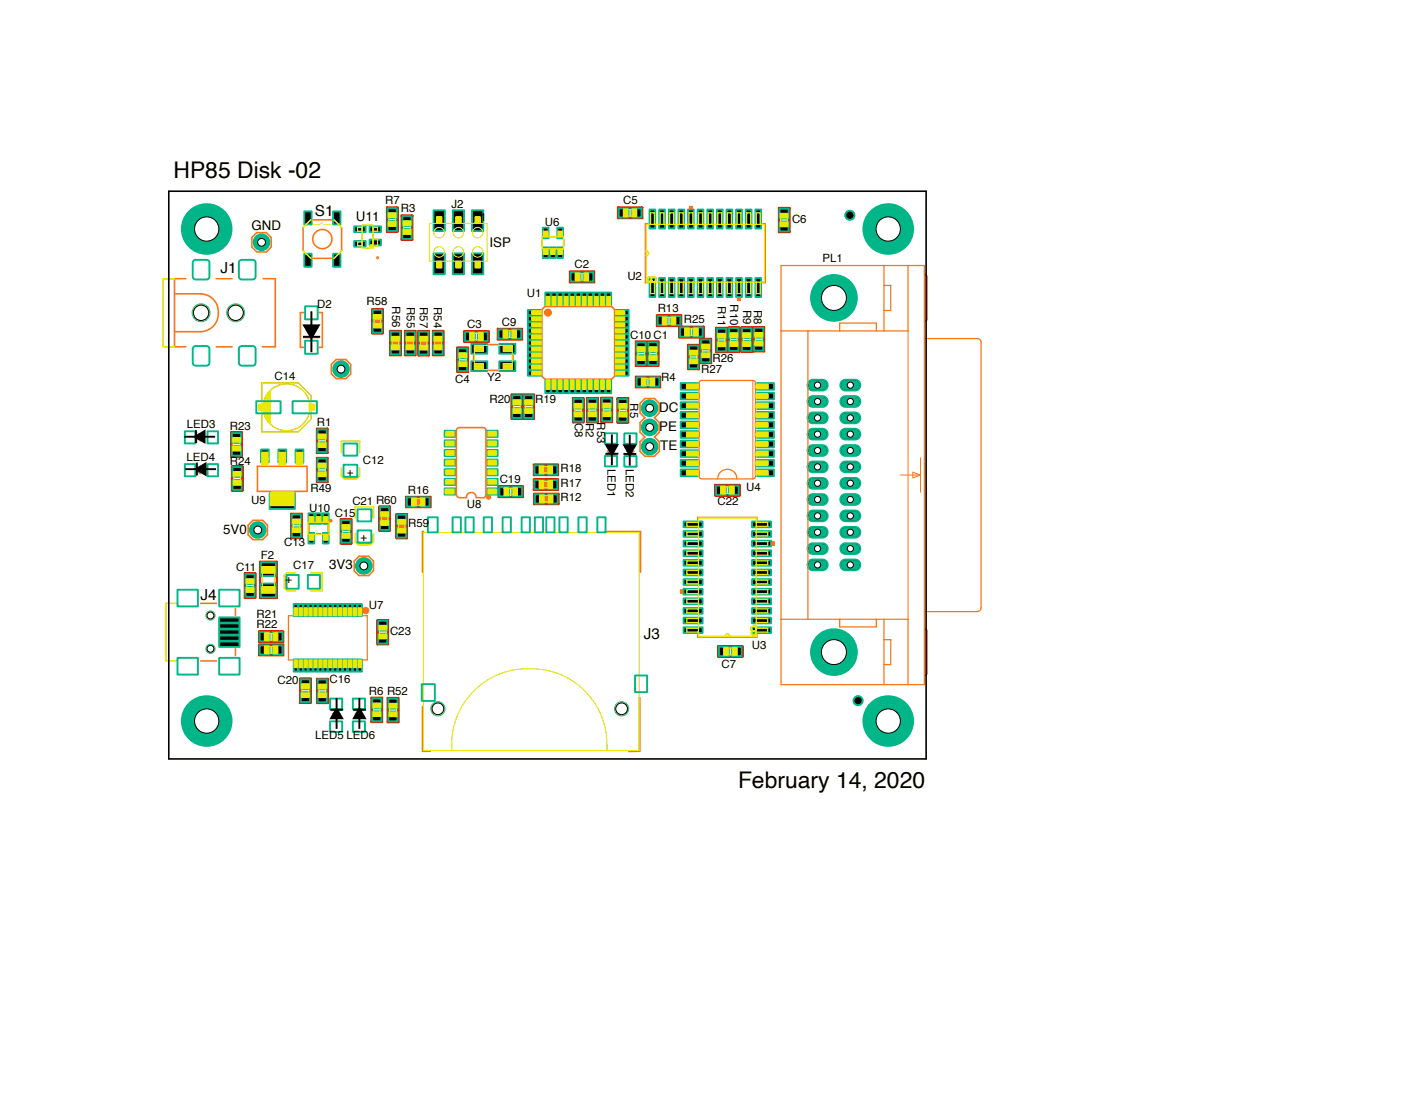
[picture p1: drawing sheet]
<svg xmlns="http://www.w3.org/2000/svg" width="259mm" height="203mm" viewBox="0 0 259 203" stroke-linecap="round" stroke-linejoin="round" font-family="sans-serif">
<defs><g id="words">
<g font-size="4.2" fill="#000100">
<text x="32.1" y="32.9">HP85 Disk -02</text>
<text x="136.4" y="145.7">February 14, 2020</text>
</g>
<g font-size="2.8" fill="#000100">
<text x="58.2" y="40">S1</text>
<text x="40.7" y="50.5">J1</text>
<text x="37.1" y="110.9">J4</text>
<text x="119" y="118.1">J3</text>
</g>
<g font-size="2.5" fill="#000100">
<text x="65.8" y="40.9">U11</text>
<text x="46.5" y="42.5">GND</text>
<text x="90.5" y="45.6">ISP</text>
<text x="121.9" y="76.3">DC</text>
<text x="121.9" y="79.8">PE</text>
<text x="122" y="83.2">TE</text>
<text x="41.2" y="98.7">5V0</text>
<text x="60.8" y="105.2">3V3</text>
</g>
<g font-size="2.5" fill="#f97618">
<text x="121.3" y="52.4" transform="rotate(-90 121.3 52.4)">8</text>
<text x="140" y="115.8" transform="rotate(-180 140 115.8)">8</text>
</g>
<g font-size="2.1" fill="#000100">
<text x="71.2" y="37.7">R7</text>
<text x="74.1" y="39.3">R3</text>
<text x="83.4" y="38.5">J2</text>
<text x="88.7" y="40.8">1</text>
<text x="100.7" y="41.8">U6</text>
<text x="115.2" y="37.8">C5</text>
<text x="146.4" y="41.2">C6</text>
<text x="106.2" y="49.6">C2</text>
<text x="116" y="51.7">U2</text>
<text x="152" y="48.5">PL1</text>
<text x="58.6" y="56.9">D2</text>
<text x="67.7" y="56.4">R58</text>
<text x="72.5" y="56.7" transform="rotate(90 72.5 56.7)">R56</text>
<text x="75.2" y="56.7" transform="rotate(90 75.2 56.7)">R55</text>
<text x="77.6" y="56.7" transform="rotate(90 77.6 56.7)">R57</text>
<text x="80.2" y="56.7" transform="rotate(90 80.2 56.7)">R54</text>
<text x="97.4" y="55">U1</text>
<text x="121.6" y="57.8">R13</text>
<text x="126.4" y="59.8">R25</text>
<text x="132.7" y="56.6" transform="rotate(90 132.7 56.6)">R11</text>
<text x="134.9" y="56.3" transform="rotate(90 134.9 56.3)">R10</text>
<text x="137.4" y="57.3" transform="rotate(90 137.4 57.3)">R9</text>
<text x="139.3" y="57.3" transform="rotate(90 139.3 57.3)">R8</text>
<text x="86.3" y="60.7">C3</text>
<text x="92.8" y="60.3">C9</text>
<text x="116.5" y="62.6">C10 C1</text>
<text x="50.8" y="70.2">C14</text>
<text x="84.1" y="70.7">C4</text>
<text x="90" y="70.4">Y2</text>
<text x="122.2" y="70.4">R4</text>
<text x="129.6" y="69">R27</text>
<text x="131.7" y="66.8">R26</text>
<text x="90.5" y="74.6">R20</text>
<text x="98.9" y="74.6">R19</text>
<text x="116.4" y="74.6" transform="rotate(90 116.4 74.6)">R5</text>
<text x="34.6" y="79.1">LED3</text>
<text x="42.5" y="79.5">R23</text>
<text x="58.5" y="78.8">R1</text>
<text x="106.2" y="78.2" transform="rotate(90 106.2 78.2)">C8</text>
<text x="108.3" y="78.2" transform="rotate(90 108.3 78.2)">R2</text>
<text x="110.4" y="78.1" transform="rotate(90 110.4 78.1)">R53</text>
<text x="34.5" y="85.3">LED4</text>
<text x="42.5" y="86">R24</text>
<text x="64.1" y="88">+</text>
<text x="67.1" y="85.8">C12</text>
<text x="92.4" y="89.3">C19</text>
<text x="103.6" y="87.3">R18</text>
<text x="103.6" y="90">R17</text>
<text x="112.3" y="86.6" transform="rotate(90 112.3 86.6)">LED1</text>
<text x="115.7" y="86.6" transform="rotate(90 115.7 86.6)">LED2</text>
<text x="46.4" y="93.3">U9</text>
<text x="57.1" y="94.6">U10</text>
<text x="57.4" y="90.9">R49</text>
<text x="61.9" y="95.5">C15</text>
<text x="65.1" y="93.3">C21 R60</text>
<text x="75.4" y="91.4">R16</text>
<text x="86.3" y="93.9">U8</text>
<text x="103.6" y="92.7">R12</text>
<text x="132.6" y="93.4">C22</text>
<text x="137.9" y="90.7">U4</text>
<text x="52.5" y="101">C13</text>
<text x="66.6" y="100.1">+</text>
<text x="75.4" y="97.4">R59</text>
<text x="43.6" y="105.5">C11</text>
<text x="48.2" y="103.4">F2</text>
<text x="52.8" y="107.8">+</text>
<text x="54.2" y="105.2">C17</text>
<text x="68.2" y="112.7">U7</text>
<text x="47.4" y="116.1">R22</text>
<text x="47.4" y="114.2">R21</text>
<text x="72.1" y="117.5">C23</text>
<text x="133.4" y="123.5">C7</text>
<text x="139" y="120">U3</text>
<text x="51.3" y="126.4">C20</text>
<text x="60.9" y="126.3">C16</text>
<text x="68.2" y="128.5">R6 R52</text>
<text x="58.2" y="136.5">LED5 LED6</text>
</g>
</g></defs>
<g fill="#000" stroke="#d52308" stroke-width=".35">
<path d="M71.5 38.4v4.5zM71.5 38.4h2zM74.2 39.8v4.6zM74.2 39.8l2 .1zM114.2 38.4v2zM114.2 38.4h4.5zM144 38.4v4.6zM144 38.4l1.9 .1zM68.8 57.2v4.5zM68.8 57.2h2zM71.5 42.8l2 .1zM73.4 38.4l.1 4.5z"/>
<path d="M74.2 44.3h2zM76.2 39.8v4.6zM105.3 50.2v2zM105.3 52.2h4.6zM105.3 50.2h4.6zM109.8 50.2v2zM114.2 40.3l4.5 .1zM118.7 38.4v2zM121.4 58.3v2zM121.4 58.3h4.5zM143.9 42.9h2zM145.9 38.4v4.6z"/>
<path d="M42.7 79.9l.1 4.5zM42.7 79.9h2zM58.5 79.3l.1 4.5zM58.5 79.3h2.1zM68.8 61.6h2zM70.7 57.2v4.5zM72.1 61.2l.1 4.5zM72.1 65.7h2zM72.1 61.2h2zM74 61.2l.1 4.5zM74.8 61.2l.1 4.5zM74.8 65.7h2z"/>
<path d="M74.8 61.2h2zM76.7 61.2l.1 4.5zM77.3 61.2l.1 4.5zM77.3 65.7h2zM77.3 61.2h2zM79.2 61.2l.1 4.5zM80 61.2v4.5zM80 65.7h2zM80 61.2h2zM81.9 61.2l.1 4.5zM84.5 64.3l.1 4.5zM84.5 68.8h2z"/>
<path d="M85.8 61.2v2zM85.8 63.2h4.5zM84.5 64.3h2zM86.5 64.3v4.5zM85.8 61.2l4.5 .1zM90.3 61.2v2zM92 60.8v2zM92 62.7l4.5 .1zM94.5 72.9l.1 4.6zM94.5 77.4h2.1zM92 60.8h4.5zM96.5 60.8v2z"/>
<path d="M94.5 72.9l2.1 .1zM96.5 72.9v4.6zM96.7 72.9v4.6zM96.7 77.4h2zM96.7 72.9l2 .1zM98.7 72.9v4.6zM105.9 73.6v4.5zM105.9 78.1h2zM105.9 73.6h2zM107.8 73.6l.1 4.5zM108.5 73.6v4.5zM108.5 78.1h2z"/>
<path d="M108.5 73.6h2zM110.4 73.6l.1 4.5zM111.1 73.5l.1 4.6zM111.1 78l2.1 .1zM111.1 73.5l2.1 .1zM113.1 73.5v4.6zM114.1 73.6v4.6zM114.1 78.1h2zM114.1 73.6h2zM116.1 73.6v4.6zM117.5 69.6v2zM117.5 63.1v4.6z"/>
<path d="M117.5 71.6h4.5zM117.5 67.6l2 .1zM117.5 63.1l2 .1zM119.5 63.1v4.6zM119.7 63.1v4.6zM119.7 67.6h2zM121.4 60.3h4.5zM119.7 63.1l2 .1zM121.7 63.1v4.6zM117.5 69.6l4.5 .1zM122 69.6v2zM125.5 60.4l.1 2z"/>
<path d="M125.5 62.4h4.6zM125.9 58.3v2zM127.2 63.7v4.6zM127.2 68.2l2 .1zM127.2 63.7l2 .1zM129.2 63.8v4.5zM129.4 62.6l.1 4.6zM129.4 67.1h2.1zM125.5 60.4h4.6zM130 60.4v2zM129.4 62.6l2.1 .1zM131.4 62.6v4.6z"/>
<path d="M132.4 60.6v4.5zM132.4 65.1h2zM132.4 60.6h2zM134.3 60.6l.1 4.5zM134.6 60.5l.1 4.6zM134.6 65h2zM134.6 60.5l2 .1zM136.6 60.5v4.6zM137 60.5v4.6zM137 65h2zM137 60.5l2 .1zM139 60.5v4.6z"/>
<path d="M139.2 60.5l.1 4.5zM139.3 64.9l2 .1zM139.2 60.5h2.1zM141.2 60.5v4.5zM42.7 84.4h2zM42.8 86.2l.1 4.5zM42.8 90.7h2zM44.7 79.9v4.5zM42.8 86.2h2zM44.8 86.2v4.5zM53.8 95v4.5zM53.8 99.5h2z"/>
<path d="M53.8 95h2zM55.7 95l.1 4.5zM58.6 84.6v4.6zM58.5 83.7l2.1 .1zM58.5 89.1h2.1zM58.6 84.6l2 .1zM60.5 79.3v4.5zM60.5 84.6v4.6zM62.9 96l.1 4.5zM62.9 96h2.1zM70.1 93.7v4.5zM70.1 98.1h2z"/>
<path d="M70.1 93.7h2zM72 93.7l.1 4.5zM73.3 95v4.6zM73.3 99.5h1.9zM75 91.9l.1 1.9zM75 93.8h4.6zM73.3 95l1.9 .1zM75.2 95v4.6zM75 91.9h4.6zM79.5 91.9l.1 1.9zM92.1 89.9l.1 2zM92.1 91.9h4.6z"/>
<path d="M92.1 89.9h4.6zM96.6 89.9l.1 2zM98.7 88.6v2zM98.6 85.9l.1 2zM98.6 90.6h4.6zM98.7 87.8l4.5 .1zM98.7 91.3v1.9zM98.7 93.2h4.5zM98.7 88.6l4.5 .1zM98.6 85.9h4.6zM103.1 88.6v2zM103.1 85.9v2z"/>
<path d="M98.7 91.3h4.5zM103.2 91.3v1.9zM132.2 89.6v2.1zM132.2 91.6h4.5zM132.2 89.6l4.5 .1zM136.6 89.6l.1 2.1zM45.2 106l.1 4.5zM45.2 110.5h2zM45.2 106h2zM47.2 106v4.5zM47.9 116.7v2zM47.9 119.2v2z"/>
<path d="M47.9 118.7h4.5zM48.1 103.8v6.8zM48 110.6h3.2zM48.1 103.8l3.1 .1zM51.1 103.8l.1 6.8zM47.9 116.7l4.5 .1zM47.9 119.2h4.5zM52.3 116.7l.1 2zM62.9 100.5h2.1zM64.9 96l.1 4.5zM69.7 114.6l.1 4.6zM69.7 119.1h2.1z"/>
<path d="M69.7 114.6l2.1 .1zM71.7 114.6v4.6zM132.7 119.5l.1 2zM132.7 119.5h4.6zM47.9 121.1l4.5 .1zM52.3 119.2l.1 2zM55.5 125.5v4.5zM55.5 130h2zM55.5 125.5h2zM57.4 125.4v4.6zM58.6 125.5v4.5zM58.6 130h2z"/>
<path d="M58.6 125.5h2zM60.5 125.5l.1 4.5zM68.6 129l.1 4.5zM68.6 133.5h2.1zM68.6 129h2.1zM70.6 129v4.5zM71.6 129l.1 4.6zM71.6 133.5h2.1zM71.6 129l2.1 .1zM73.6 129v4.6zM132.7 121.4h4.6zM137.2 119.5v2z"/>
</g>
<g fill="#000" stroke="#00b689" stroke-width=".35">
<path d="M56.2 39.1h1.4v2.4h-1.4zM61.6 39.1h1.3v2.4h-1.3zM71.6 38.5h1.7v1.8h-1.7zM74.4 40h1.6v1.8h-1.6zM80.1 38.9h2.1v3.8h-2.1zM83.7 38.9h2.1v3.8h-2.1zM87.2 38.9h2.1v3.8h-2.1zM114.4 38.5h1.8v1.7h-1.8zM116.7 38.5h1.9v1.7h-1.9zM120.1 38.7h1v3.6h-1zM121.8 38.7h1.1v3.6h-1.1zM123.6 38.7h1.1v3.6h-1.1z"/>
<path d="M125.4 38.7h1v3.6h-1zM127.2 38.7h1v3.6h-1zM128.9 38.7h1.1v3.6h-1.1zM130.7 38.7h1.1v3.6h-1.1zM132.5 38.7h1.1v3.6h-1.1zM134.3 38.7h1v3.6h-1zM136.1 38.7h1v3.6h-1zM137.8 38.7h1.1v3.6h-1.1zM139.6 38.7h1.1v3.6h-1.1zM144.1 38.6h1.7v1.8h-1.7zM56.2 46.9h1.4v2.4h-1.4zM61.6 46.9h1.3v2.4h-1.3z"/>
<path d="M65.5 41.9h2.1v1h-2.1zM65.5 44.6h2.1v1h-2.1zM68.3 44.3h2.1v1.1h-2.1zM68.3 41.9h2.1v1h-2.1zM68.9 57.3h1.7v1.8h-1.7zM68.9 59.7h1.7v1.8h-1.7zM71.6 40.9h1.7v1.8h-1.7zM74.4 42.4h1.6v1.8h-1.6zM80.1 46.9h2.1v3.8h-2.1zM83.7 46.9h2.1v3.8h-2.1zM87.2 46.9h2.1v3.8h-2.1zM97.6 57.3h2.3v1h-2.3z"/>
<path d="M97.6 58.4h2.3v1h-2.3zM97.6 59.6h2.3v.9h-2.3zM100.3 45.8h1.1v1.9h-1.1zM100.3 42.1h1.1v2h-1.1zM100.8 54.1h1v2.4h-1zM101.7 45.8h1v1.9h-1zM101.9 54.1h1v2.4h-1zM103 45.8h1.1v1.9h-1.1zM103 42.1h1.1v2h-1.1zM103 54.1h1v2.4h-1zM104.2 54.1h.9v2.4h-.9zM105.3 54.1h1v2.4h-1z"/>
<path d="M105.5 50.4h1.8v1.7h-1.8zM106.4 54.1h1v2.4h-1zM107.5 54.1h1v2.4h-1zM107.8 50.4h1.9v1.7h-1.9zM108.6 54.1h1v2.4h-1zM109.7 54.1h1v2.4h-1zM110.9 54.1h.9v2.4h-.9zM112 54.1h1v2.4h-1zM113.8 59.6h2.4v.9h-2.4zM113.8 58.4h2.4v1h-2.4zM113.8 57.3h2.4v1h-2.4zM120.1 51.4h1v3.5h-1z"/>
<path d="M121.6 58.4h1.8v1.7h-1.8zM121.8 51.4h1.1v3.5h-1.1zM123.6 51.4h1.1v3.5h-1.1zM123.9 58.4h1.8v1.7h-1.8zM125.4 51.4h1v3.5h-1zM127.2 51.4h1v3.5h-1zM128.9 51.4h1.1v3.5h-1.1zM130.7 51.4h1.1v3.5h-1.1zM132.5 51.4h1.1v3.5h-1.1zM134.3 51.4h1v3.5h-1zM136.1 51.4h1v3.5h-1zM137.8 51.4h1.1v3.5h-1.1z"/>
<path d="M139.6 51.4h1.1v3.5h-1.1zM144.1 41h1.7v1.8h-1.7zM58.7 79.4h1.7v1.8h-1.7zM72.2 63.7h1.7v1.8h-1.7zM72.2 61.3h1.7v1.8h-1.7zM75 63.7h1.7v1.8h-1.7zM75 61.3h1.7v1.8h-1.7zM77.4 63.7h1.7v1.8h-1.7zM77.4 61.3h1.7v1.8h-1.7zM80.1 63.7h1.7v1.8h-1.7zM80.1 61.3h1.7v1.8h-1.7zM82.2 79.6h1.9v1.2h-1.9z"/>
<path d="M84.7 64.4h1.7v1.8h-1.7zM84.7 66.8h1.7v1.8h-1.7zM86 61.4h1.8v1.7h-1.8zM87.1 66.8h3v1.8h-3zM87.1 63.6h3v1.8h-3zM88.3 61.4h1.8v1.7h-1.8zM90 79.6h2v1.2h-2zM92.1 60.9h1.9v1.7h-1.9zM92.3 63.6h2.9v1.8h-2.9zM92.3 66.8h2.9v1.8h-2.9zM94.5 60.9h1.8v1.7h-1.8zM94.7 73.1h1.7v1.8h-1.7z"/>
<path d="M94.7 75.5h1.7v1.8h-1.7zM96.9 73.1h1.6v1.8h-1.6zM96.9 75.5h1.6v1.8h-1.6zM97.6 60.7h2.3v.9h-2.3zM97.6 61.8h2.3v1h-2.3zM97.6 62.9h2.3v1h-2.3zM97.6 64h2.3v1h-2.3zM97.6 65.2h2.3v.9h-2.3zM97.6 66.3h2.3v.9h-2.3zM97.6 67.4h2.3v1h-2.3zM97.6 68.5h2.3v1h-2.3zM100.8 70.3h1v2.4h-1z"/>
<path d="M101.9 70.3h1v2.4h-1zM103 70.3h1v2.4h-1zM104.2 70.3h.9v2.4h-.9zM105.3 70.3h1v2.4h-1zM106 76.1h1.7v1.8h-1.7zM106 73.7h1.7v1.9h-1.7zM106.4 70.3h1v2.4h-1zM107.5 70.3h1v2.4h-1zM108.6 70.3h1v2.4h-1zM108.6 73.7h1.7v1.9h-1.7zM108.6 76.1h1.7v1.8h-1.7zM109.7 70.3h1v2.4h-1z"/>
<path d="M110.9 70.3h.9v2.4h-.9zM111.3 73.7h1.7v1.8h-1.7zM111.3 76.1h1.7v1.8h-1.7zM112 70.3h1v2.4h-1zM113.8 68.5h2.4v1h-2.4zM113.8 67.4h2.4v1h-2.4zM113.8 66.3h2.4v.9h-2.4zM113.8 65.2h2.4v.9h-2.4zM113.8 64h2.4v1h-2.4zM113.8 62.9h2.4v1h-2.4zM113.8 61.8h2.4v1h-2.4zM113.8 60.7h2.4v.9h-2.4z"/>
<path d="M114.3 73.8h1.6v1.8h-1.6zM114.3 76.1h1.6v1.9h-1.6zM117.6 63.3h1.7v1.8h-1.7zM117.6 65.7h1.7v1.8h-1.7zM117.7 69.8h1.8v1.7h-1.8zM119.8 63.3h1.7v1.8h-1.7zM119.8 65.7h1.7v1.8h-1.7zM120 69.8h1.9v1.7h-1.9zM125.7 60.5h1.8v1.7h-1.8zM125.8 74.4h3.1v1.2h-3.1zM125.8 76.2h3.1v1.2h-3.1zM125.8 77.9h3.1v1.3h-3.1z"/>
<path d="M125.8 79.7h3.1v1.3h-3.1zM125.8 72.6h3.1v1.2h-3.1zM125.8 70.8h3.1v1.3h-3.1zM127.4 66.3h1.6v1.8h-1.6zM127.4 63.9h1.6v1.8h-1.6zM128.1 60.5h1.8v1.7h-1.8zM129.6 65.2h1.7v1.8h-1.7zM129.6 62.8h1.7v1.8h-1.7zM132.5 63.1h1.7v1.8h-1.7zM132.5 60.8h1.7v1.8h-1.7zM134.8 63.1h1.7v1.8h-1.7zM134.8 60.7h1.7v1.8h-1.7z"/>
<path d="M137.2 63.1h1.6v1.8h-1.6zM137.2 60.7h1.6v1.8h-1.6zM139.4 63h1.7v1.8h-1.7zM139.4 60.6h1.7v1.8h-1.7zM139.9 79.7h3.1v1.3h-3.1zM139.9 77.9h3.1v1.3h-3.1zM139.9 76.2h3.1v1.2h-3.1zM139.9 74.4h3.1v1.2h-3.1zM139.9 72.6h3.1v1.2h-3.1zM139.9 70.8h3.1v1.3h-3.1zM149.5 70.6l.6-.4h2a1 1 0 0 1 .9 1 1 1 0 0 1-.9 1h-2a1.01 1.01 0 0 1-.6-1.6zM149.5 73.6l.6-.4h2a1 1 0 0 1 .9 1 1 1 0 0 1-.9 1h-2a1.01 1.01 0 0 1-.6-1.6z"/>
<path d="M149.5 76.7l.6-.4h2a1 1 0 0 1 .9 1 1 1 0 0 1-.9 1h-2a1.01 1.01 0 0 1-.6-1.6zM149.5 79.7l.6-.4h2a1 1 0 0 1 .9 1 1 1 0 0 1-.9 1h-2a1.01 1.01 0 0 1-.6-1.6zM155.5 70.6l.7-.4h1.9a1 1 0 0 1 .9 1 1 1 0 0 1-.9 1h-1.9a1.01 1.01 0 0 1-.7-1.6zM155.5 73.6l.7-.4h1.9a1 1 0 0 1 .9 1 1 1 0 0 1-.9 1h-1.9a1.01 1.01 0 0 1-.7-1.6zM155.5 76.7l.7-.4h1.9a1 1 0 0 1 .9 1 1 1 0 0 1-.9 1h-1.9a1.01 1.01 0 0 1-.7-1.6zM155.7 79.5l.5-.2h1.9a1 1 0 0 1 .9 1 1 1 0 0 1-.9 1h-1.9a1.01 1.01 0 0 1-.9-.8 1.01 1.01 0 0 1 .4-1zM42.9 80.1h1.7v1.8h-1.7zM42.9 82.4h1.7v1.9h-1.7zM43 86.3h1.7v1.9h-1.7zM43 88.7h1.7v1.9h-1.7zM48.2 83.1h1.5v2.4h-1.5zM49.8 91.1h4.7v3h-4.7z"/>
<path d="M51.5 83.1h1.4v2.4h-1.4zM53.9 95.1h1.7v1.9h-1.7zM53.9 97.5h1.7v1.8h-1.7zM54.6 83.1h1.5v2.4h-1.5zM57 94.9h1.1v1.9h-1.1zM57 98.5h1.1v2h-1.1zM58.4 94.9h1v1.9h-1zM58.7 81.8h1.7v1.8h-1.7zM58.7 84.8h1.7v1.8h-1.7zM58.7 87.2h1.7v1.8h-1.7zM59.7 94.9h1v1.9h-1zM59.7 98.5h1v2h-1z"/>
<path d="M63.1 98.5h1.7v1.8h-1.7zM63.1 96.1h1.7v1.9h-1.7zM70.2 96.2h1.7v1.8h-1.7zM70.2 93.8h1.7v1.8h-1.7zM73.4 97.6h1.7v1.8h-1.7zM73.4 95.2h1.7v1.8h-1.7zM75.2 92h1.8v1.7h-1.8zM77.6 92h1.8v1.7h-1.8zM82.2 81.4h1.9v1.2h-1.9zM82.2 83.2h1.9v1.1h-1.9zM82.2 85h1.9v1.1h-1.9zM82.2 86.8h1.9v1.1h-1.9z"/>
<path d="M82.2 88.5h1.9v1.2h-1.9zM82.2 90.3h1.9v1.1h-1.9zM90 90.3h2v1.1h-2zM90 88.5h2v1.2h-2zM90 86.8h2v1.1h-2zM90 85h2v1.1h-2zM90 83.2h2v1.1h-2zM90 81.4h2v1.2h-2zM92.3 90.1h1.8v1.7h-1.8zM94.7 90.1h1.8v1.7h-1.8zM98.8 88.8h1.8v1.7h-1.8zM98.8 86h1.8v1.7h-1.8z"/>
<path d="M98.9 91.4h1.8v1.7h-1.8zM101.2 88.8h1.8v1.7h-1.8zM101.2 86h1.8v1.7h-1.8zM101.2 91.4h1.9v1.7h-1.9zM125.8 81.5h3.1v1.2h-3.1zM125.8 83.3h3.1v1.2h-3.1zM125.8 85h3.1v1.3h-3.1zM125.8 86.8h3.1v1.2h-3.1zM126.3 96.4h3.6v1.1h-3.6zM126.3 98.2h3.6v1.1h-3.6zM126.3 100h3.6v1h-3.6zM132.3 89.8h1.9v1.7h-1.9z"/>
<path d="M134.7 89.8h1.8v1.7h-1.8zM139 100h3.5v1h-3.5zM139 98.2h3.5v1.1h-3.5zM139 96.4h3.5v1.1h-3.5zM139.9 86.8h3.1v1.2h-3.1zM139.9 85h3.1v1.3h-3.1zM139.9 83.3h3.1v1.2h-3.1zM139.9 81.5h3.1v1.2h-3.1zM149.5 82.7l.6-.4h2a1 1 0 0 1 .9 1 1 1 0 0 1-.9 1h-2a1.01 1.01 0 0 1-.6-1.6zM149.5 85.7l.6-.4h2a1 1 0 0 1 .9 1 1 1 0 0 1-.9 1h-2a1.01 1.01 0 0 1-.6-1.6zM149.5 88.7l.6-.3h2a1 1 0 0 1 .9 1 1 1 0 0 1-.9 .9h-2a1.01 1.01 0 0 1-.6-1.6zM149.5 91.7l.6-.3h2a1 1 0 0 1 .9 1 1 1 0 0 1-.9 1h-2a1.01 1.01 0 0 1-.6-1.7z"/>
<path d="M149.5 94.8l.6-.4h2a1 1 0 0 1 .9 1 1 1 0 0 1-.9 1h-2a1.01 1.01 0 0 1-.6-1.6zM149.5 97.8l.6-.4h2a1 1 0 0 1 .9 1 1 1 0 0 1-.9 1h-2a1.01 1.01 0 0 1-.6-1.6zM155.7 82.5l.5-.2h1.9a1 1 0 0 1 .9 1 1 1 0 0 1-.9 1h-1.9a1.01 1.01 0 0 1-.9-.7 1.01 1.01 0 0 1 .4-1.1zM155.7 85.5l.5-.2h1.9a1 1 0 0 1 .9 1 1 1 0 0 1-.9 1h-1.9a1.01 1.01 0 0 1-.9-.7 1.01 1.01 0 0 1 .4-1.1zM155.5 88.7l.7-.3h1.9a1 1 0 0 1 .9 1 1 1 0 0 1-.9 .9h-1.9a1.01 1.01 0 0 1-.7-1.6zM155.5 91.7l.7-.3h1.9a1 1 0 0 1 .9 1 1 1 0 0 1-.9 1h-1.9a1.01 1.01 0 0 1-.7-1.7zM155.5 94.8l.7-.4h1.9a1 1 0 0 1 .9 1 1 1 0 0 1-.9 1h-1.9a1.01 1.01 0 0 1-.7-1.6zM155.5 97.8l.7-.4h1.9a1 1 0 0 1 .9 1 1 1 0 0 1-.9 1h-1.9a1.01 1.01 0 0 1-.7-1.6zM40.5 116.4h3.8v1h-3.8zM40.5 115.3h3.8v.9h-3.8zM40.5 118.6h3.8v1h-3.8zM40.5 117.5h3.8v1h-3.8z"/>
<path d="M40.5 114.2h3.8v.9h-3.8zM45.4 108.5h1.7v1.9h-1.7zM45.4 106.2h1.7v1.8h-1.7zM48 116.9h1.8v1.7h-1.8zM48 119.3h1.8v1.7h-1.8zM48.2 107.9h2.8v2.5h-2.8zM48.2 104h2.8v2.5h-2.8zM50.4 116.9h1.8v1.7h-1.8zM50.4 119.3h1.8v1.7h-1.8zM54.3 111.7h.8v2.2h-.8zM55.2 111.7h.8v2.2h-.8zM56.1 111.7h.8v2.2h-.8z"/>
<path d="M57 111.7h.8v2.2h-.8zM57.9 111.7h.8v2.2h-.8zM58.8 111.7h.8v2.2h-.8zM59.7 111.7h.8v2.2h-.8zM60.7 111.7h.7v2.2h-.7zM61.6 111.7h.7v2.2h-.7zM62.5 111.7h.7v2.2h-.7zM63.4 111.7h.8v2.2h-.8zM64.3 111.7h.8v2.2h-.8zM65.2 111.7h.8v2.2h-.8zM66.1 111.7h.8v2.2h-.8zM69.9 114.8h1.7v1.8h-1.7z"/>
<path d="M69.9 117.2h1.7v1.8h-1.7zM126.3 101.8h3.6v1h-3.6zM126.3 103.5h3.6v1.1h-3.6zM126.3 105.3h3.6v1.1h-3.6zM126.3 107.1h3.6v1h-3.6zM126.3 108.9h3.6v1h-3.6zM126.3 110.6h3.6v1.1h-3.6zM126.3 112.4h3.6v1.1h-3.6zM126.3 114.2h3.6v1.1h-3.6zM126.3 116h3.6v1h-3.6zM132.9 119.6h1.8v1.7h-1.8zM135.3 119.6h1.8v1.7h-1.8z"/>
<path d="M139 116h3.5v1h-3.5zM139 114.2h3.5v1.1h-3.5zM139 112.4h3.5v1.1h-3.5zM139 110.6h3.5v1.1h-3.5zM139 108.9h3.5v1h-3.5zM139 107.1h3.5v1h-3.5zM139 105.3h3.5v1.1h-3.5zM139 103.5h3.5v1.1h-3.5zM139 101.8h3.5v1h-3.5zM149.5 100.8l.6-.4h2a1 1 0 0 1 .9 1 1 1 0 0 1-.9 1h-2a1.01 1.01 0 0 1-.6-1.6zM149.5 103.8l.6-.3h2a1 1 0 0 1 .9 .9 1 1 0 0 1-.9 1h-2a1.01 1.01 0 0 1-.6-1.6zM155.5 100.8l.7-.4h1.9a1 1 0 0 1 .9 1 1 1 0 0 1-.9 1h-1.9a1.01 1.01 0 0 1-.7-1.6z"/>
<path d="M155.5 103.8l.7-.3h1.9a1 1 0 0 1 .9 .9 1 1 0 0 1-.9 1h-1.9a1.01 1.01 0 0 1-.7-1.6zM54.3 121.9h.8v2.3h-.8zM55.2 121.9h.8v2.3h-.8zM55.6 125.6h1.7v1.8h-1.7zM55.6 128h1.7v1.8h-1.7zM56.1 121.9h.8v2.3h-.8zM57 121.9h.8v2.3h-.8zM57.9 121.9h.8v2.3h-.8zM58.7 125.6h1.7v1.9h-1.7zM58.7 128h1.7v1.8h-1.7zM58.8 121.9h.8v2.3h-.8zM59.7 121.9h.8v2.3h-.8z"/>
<path d="M60.7 121.9h.7v2.3h-.7zM61.6 121.9h.7v2.3h-.7zM62.5 121.9h.7v2.3h-.7zM63.4 121.9h.8v2.3h-.8zM64.3 121.9h.8v2.3h-.8zM65.2 121.9h.8v2.3h-.8zM66.1 121.9h.8v2.3h-.8zM68.8 129.1h1.7v1.9h-1.7zM68.8 131.5h1.7v1.8h-1.7zM71.8 129.2h1.7v1.8h-1.7zM71.8 131.6h1.7v1.8h-1.7z"/>
</g>
<g fill="#000" stroke="#00b689" stroke-width=".35">
<circle cx="157.1" cy="39.8" r=".85"/>
<circle cx="37.2" cy="57.8" r="1.57"/>
<circle cx="38.2" cy="42.3" r="4.6"/>
<circle cx="43.6" cy="57.8" r="1.57"/>
<circle cx="48.3" cy="44.8" r="1.46"/>
<circle cx="154.1" cy="55.1" r="4.2"/>
<circle cx="164.2" cy="42.3" r="4.6"/>
<circle cx="63" cy="68.3" r="1.46"/>
<circle cx="120.1" cy="79" r="1.46"/>
<circle cx="120.1" cy="75.5" r="1.46"/>
<circle cx="47.6" cy="98" r="1.46"/>
<circle cx="120.1" cy="82.6" r="1.46"/>
<circle cx="38.9" cy="120" r=".76"/>
<circle cx="38.9" cy="113.8" r=".76"/>
<circle cx="67.2" cy="104.6" r="1.46"/>
<circle cx="38.2" cy="133.3" r="4.6"/>
<circle cx="80.9" cy="131.1" r="1.23"/>
<circle cx="114.9" cy="131.1" r="1.23"/>
<circle cx="154.1" cy="120.6" r="4.2"/>
<circle cx="158.6" cy="129.5" r=".85"/>
<circle cx="164.2" cy="133.3" r="4.6"/>
</g>
<g fill="none" stroke="#f97618" stroke-width=".3">
<path d="M32.3 54.3h4.9a3.5 3.5 0 0 1 3.2 3.5 3.5 3.5 0 0 1-3.2 3.5h-4.9M34.3 51.5h-2v12.6h2M40 51.5h2.9M47.5 43h1.7l.9 .9v1.8l-.9 .9h-1.7l-.9-.9v-1.8zM48.6 51.5h2.3v12.6h-2.4M56 42v4.4M56.2 57.8h-.7v6.4h.7M57.8 47.8h3.5M57.8 40.6h3.5M58.9 57.8h.7v6.4h-.7M63.1 42v4.4M100.2 57.2l.5-.5h12.3l.6 .5v12.4l-.6 .5h-12.3l-.5-.5z"/>
<path d="M100.2 44.3v1.2M101.8 43.8h.8M104.2 44.3v1.2M36.3 79.9v1.9M40 64.1h2.9M56.2 62.4h2.7M62.1 66.5h1.8l.9 .9v1.7l-.9 .9h-1.8l-.8-.9v-1.7zM87.5 65.7v.8M90.3 68.5h1.7M90.3 63.7h1.7M94.8 65.7v.8M118.3 74.6l.9-.9h1.8l.9 .9v1.8l-.9 .8 .9 .9v1.8l-.9 .9 .9 .9v1.8l-.9 .9h-1.8l-.9-.9v-1.8l.9-.9-.9-.9v-1.8l.9-.9-.9-.8z"/>
<path d="M36.3 86v1.9M37 80.2l-.7 .7 .7 .6M37 86.3l-.7 .6 .7 .7M46.8 96.2h1.7l.9 .9v1.8l-.9 .9h-1.7l-.9-.9v-1.8zM47.6 86.2h9.1v4.7h-9.1zM57.1 97.1v1.2M58.5 98.7h.8M60.7 97.1v1.2M63.7 88.5h2.1M85 92l-.3-.1-.4-.4 .1-12.1 .2-.2 .3-.1h4.4a.48 .48 0 0 1 .5 .4v12.2l-.4 .3h-1.4M85 92h1.2M86.2 91.9a.89 .89 0 0 1 .9-.8 .89 .89 0 0 1 .9 .8"/>
<path d="M112 84.1h1.9M112.3 83.4l.6 .7 .7-.7M115.5 84.1h2M115.8 83.4l.7 .7 .7-.7M37.1 111.6h2.9M43.5 112.5v1.3M43.5 120v1.2M52.7 106.5v2.1M65.5 103.7l.9-.8h1.7l.9 .8v1.8l-.9 .9h-1.7l-.9-.9zM66.3 100.6h2.1M37.1 122.2h2.9M61.2 131.3h1.9"/>
<path d="M61.5 132l.6-.7 .7 .7M65.4 131.3h1.9M65.7 132l.6-.7 .7 .7"/>
<circle cx="59.6" cy="44.2" r="1.78"/>
</g>
<g fill="#f97618" stroke="#f97618" stroke-width=".35">
<path d="M100.7 91.7h.5v1.1h-.5z"/>
<path d="M77 92.3h.6v1h-.6z"/>
<path d="M100.6 89.1h.6v1h-.6z"/>
<path d="M100.6 86.3h.6v1.1h-.6z"/>
<path d="M80.5 63.1h1v.6h-1z"/>
<path d="M75.3 63.1h1v.6h-1z"/>
<path d="M72.6 63.1h1v.6h-1z"/>
<path d="M77.8 63.2h1v.5h-1z"/>
<path d="M69.2 59.1h1.1v.6h-1.1z"/>
<path d="M73.7 97h1.1v.6h-1.1z"/>
<path d="M70.6 95.6h1v.6h-1z"/>
<path d="M139.7 87.1h.1v.7h-.1z"/>
<path d="M139.7 85.3h.1v.7h-.1z"/>
<path d="M139.7 83.5h.1v.7h-.1z"/>
<path d="M139.7 81.7h.1v.8h-.1z"/>
<path d="M139.7 80h.1v.7h-.1z"/>
<path d="M139.7 78.2h.1v.7h-.1z"/>
<path d="M139.7 76.4h.1v.7h-.1z"/>
<path d="M139.7 74.6h.1v.8h-.1z"/>
<path d="M129 87.1h.2v.7h-.2z"/>
<path d="M129 85.3h.2v.7h-.2z"/>
<path d="M129 83.5h.2v.7h-.2z"/>
<path d="M129 81.7h.2v.8h-.2z"/>
<path d="M129 80h.2v.7h-.2z"/>
<path d="M129 78.2h.2v.7h-.2z"/>
<path d="M129 76.4h.2v.7h-.2z"/>
<path d="M129 74.6h.2v.8h-.2z"/>
<path d="M129 72.9h.2v.7h-.2z"/>
<path d="M129 71.1h.2v.7h-.2z"/>
<path d="M139.7 72.9h.1v.7h-.1z"/>
<path d="M139.7 71.1h.1v.7h-.1z"/>
</g>
<g fill="#f97618" stroke="#f97618" stroke-width=".35">
<path d="M100.9 57.3a.57 .57 0 0 1 .9 .2 .57 .57 0 0 1-.4 .8 .57 .57 0 0 1-.7-.5h.4a.21 .21 0 0 1 .3-.2 .21 .21 0 0 1 0 .4 .21 .21 0 0 1-.3-.1v-.1h-.4z" fill-rule="evenodd"/>
<circle cx="90.3" cy="91.9" r=".3"/>
<circle cx="61.1" cy="96.3" r=".17"/>
<circle cx="67.6" cy="112.9" r=".51"/>
</g>
<path d="M78.2 98.3h-.1v7.5M112.2 98.3h6.2v7.5M78.1 130.6v8.3h1.4M118.2 129v9.9h-2" fill="none" stroke="#f97618" stroke-width=".36"/>
<g fill="none" stroke="#f97618" stroke-width=".18">
<path d="M127.4 38.2h.6v.3h-.6zM127.4 38.5h.6M127.4 38.4h.6M127.4 38.3h.6M127.4 38.2h.6M136.3 55.1h.6v.4h-.6zM136.3 55.4h.6M136.3 55.3h.6M136.3 55.2h.6M136.3 55.1h.6M48.4 74v-3.2h6.7l2.4 2.3v.9M48.4 76.6v3.2h6.7l2.4-2.3v-.9"/>
<path d="M48.8 74a4.3 4.3 0 0 1 4.2-3 4.3 4.3 0 0 1 4.1 3M48.8 76.6a4.3 4.3 0 0 0 4.2 3 4.3 4.3 0 0 0 4.1-3M139.1 70.4v18.1M167.8 61.2v53.3M166.4 87.8h3.7M168.7 87.3l1.4 .5-1.4 .6zM170.1 84.6v6.4M125.8 109.1h.3v.6h-.3zM125.8 109.6h.3M125.8 109.5h.3M125.8 109.4h.3M125.8 109.3h.3"/>
<path d="M125.8 109.2h.3M142.7 100.2h.4v.6h-.4zM142.7 100.7h.4M142.7 100.6h.4M142.7 100.5h.4M142.7 100.4h.4M142.7 100.3h.4"/>
</g>
<g fill="none" stroke="#f97618" stroke-width=".23">
<path d="M66.9 43.3v.9M67.7 41.6h.5M67.7 45.9h.5M68.9 43.3v.4M119.7 41.3h-.4v11h.4M141 41.3h.5v11h-.5M144.4 49.1h26.5v77.5h-26.5zM163.4 49.1v12.1M163.4 52.8h1.2v4.6h-1.2M167.8 49.1v12.1h-23.4M170.9 50.8l.4 .1 .1 .3v7.8l-.1 .3-.4 .1M129.4 70.4l9.7-.1 .3 .1 .2 .3 .1 17.3-.3 .4-.3 .1h-9.4l-.3-.1-.2-.2v-17.3z"/>
<path d="M149.3 61.2v53.3M155.2 61.2v-1.5h6.8v1.5M170.9 62.6h9.7a.7 .7 0 0 1 .7 .7v49.1a.7 .7 0 0 1-.7 .7h-9.7M128.9 96.1v-.5h11v.5M132.6 88.5a1.78 1.78 0 0 1 1.8-1.7 1.78 1.78 0 0 1 1.8 1.7M54.2 113.8h-.9v8.2h.9M67 113.8h.9v8.2h-.9M128.9 117.4v.4h11v-.4M144.4 114.5h23.4v12.1M155.2 114.5v1.4h6.8v-1.4M163.4 114.5v12.1M163.4 118.3h1.2v4.6h-1.2"/>
<path d="M170.9 116.3h.3l.2 .4v7.8l-.1 .2-.4 .2"/>
<circle cx="69.8" cy="47.7" r=".17"/>
</g>
<path d="M89.4 39.6v1.3" fill="none" stroke="#f97618" stroke-width=".19"/>
<g fill="none" stroke="#ebe800" stroke-width=".18">
<path d="M115.9 38.7h1M115.9 39.9h1M69.1 58.9v1M70.4 58.9v1M71.9 40.1v1M73.1 40.1v1M74.6 41.6v1M75.8 41.6v1M107.1 50.6h1M107.1 51.8h1M123.1 59.9h1M123.1 58.7h1"/>
<path d="M144.3 40.2v1M145.5 40.2v1M48.4 70.8h6.7l2.4 2.3v4.4l-2.4 2.3h-6.7zM48.7 75.4h1.2M48.7 75.3h1.2M48.7 75.5h1.2M48.7 75.2h1.2M48.7 75.6h1.2M48.7 75h1.2M48.8 75.8h1.1M48.8 75.7h1.1M48.8 74.9h1.1"/>
<path d="M48.8 74.8h1.1M48.8 75.9h1.1M48.8 74.7h1.1M48.8 76h1.1M48.8 74.6h1.1M48.8 76.1h1.1M48.8 74.5h1.1M48.8 76.3h1.1M48.8 74.4h1.1M48.9 76.5h1M48.9 76.4h1M48.9 74.3h1"/>
<path d="M48.9 76.6h1M48.9 74.2h1M48.9 74.1h1M48.9 76.7h1M49 73.9h.9M49 76.8h.9M49 73.8h.9M49 76.9h.9M49 73.7h.9M49.1 77h.8M49.1 73.6h.8M49.1 77.1h.8"/>
<path d="M49.1 73.5h.8M49.2 73.4h.7M49.2 77.2h.7M49.2 73.3h.7M49.3 77.4h.6M49.3 73.2h.6M49.3 77.5h.6M49.3 73.1h.6M49.4 77.6h.5M49.4 72.9h.5M49.4 77.7h.5M49.5 72.8h.4"/>
<path d="M49.5 77.8h.4M49.6 72.7h.3M49.6 77.9h.3M49.7 72.6h.2M49.7 78h.2M49.8 72.5h.1M49.8 78.1h.1M49.9 78.2h.1M49.9 72.4h.1M49.9 72.3v6a4.3 4.3 0 0 1 0-6zM50 72.2v6.2M72.5 62.9v1"/>
<path d="M73.7 62.9v1M75.2 62.9v1M76.4 62.9v1M77.7 62.9v1M78.9 62.9v1M80.4 62.9v1M81.6 62.9v1M84.9 66v1M86.1 66v1M87.6 61.6h1M87.6 62.8h1M93.7 61.2h1"/>
<path d="M93.7 62.4h1M95 74.7v1M96.1 74.7v1M97.1 74.7v1M98.3 74.7v1M106.3 75.3v1M107.5 75.3v1M108.9 75.3v1M110.1 75.3v1M111.5 75.3v1M112.7 75.3v1M114.5 75.4v1"/>
<path d="M115.7 75.4v1M117.9 64.9v1M119.1 64.9v1M119.2 71.2h1.1M119.2 70h1.1M120.1 64.9v1M121.3 64.9v1M127.3 62h1M127.3 60.8h1M127.6 65.5v1M128.8 65.5v1M129.8 64.4v1"/>
<path d="M131 64.4v1M132.8 62.3v1M134 62.3v1M135 62.3v1M136.2 62.3v1M137.4 62.3v1M138.6 62.3v1M139.6 62.2v1M140.8 62.2v1M43.1 81.6v1M43.2 88v1M44.3 81.6v1"/>
<path d="M44.4 88v1M54.2 96.7v1M55.4 96.7v1M58.9 81v1M58.9 86.4v1M60.2 81v1M60.2 86.4v1M63.3 97.8v1M64.5 97.8v1M70.5 95.4v1M71.7 95.4v1M73.6 96.8v1"/>
<path d="M74.8 96.8v1M76.8 93.4h1M76.8 92.2h1M93.9 90.3h1M93.9 91.5h1M100.4 89h1M100.4 90.2h1M100.4 86.3h1M100.4 87.4h1M100.5 91.6h.9M100.5 92.8h.9M133.9 91.2h1"/>
<path d="M133.9 90.1h1M45.6 107.8v1M46.8 107.8v1M48.5 105.9v2.7M49.6 117.1h1M49.6 118.3h1M49.6 119.6h1M50.7 105.9v2.7M70.1 116.4v1M71.3 116.4v1M134.5 119.9h1M49.6 120.7h1"/>
<path d="M55.9 127.2v1M57.1 127.2v1M59 127.2v1M60.2 127.2v1M69 130.7v1M70.2 130.7v1M72 130.8v1M73.2 130.8v1M134.5 121.1h1"/>
<circle cx="53" cy="75.3" r="4.3"/>
</g>
<g fill="#ebe800" stroke="#ebe800" stroke-width=".35">
<path d="M120.1 64.2h1.3v.7h-1.3z"/>
<path d="M120.1 65.8h1.3v.8h-1.3z"/>
<path d="M108.8 74.6h1.3v.8h-1.3z"/>
<path d="M108.8 76.3h1.3v.7h-1.3z"/>
<path d="M74.6 40.9h1.3v.7h-1.3z"/>
<path d="M74.6 42.5h1.3v.8h-1.3z"/>
<path d="M106.4 50.5h.7v1.3h-.7z"/>
<path d="M108 50.5h.7v1.3h-.7z"/>
<path d="M99.8 91.6h.7v1.3h-.7z"/>
<path d="M101.4 91.6h.7v1.3h-.7z"/>
<path d="M77.8 92.1h.7v1.4h-.7z"/>
<path d="M76.1 92.1h.8v1.4h-.8z"/>
<path d="M99.7 88.9h.7v1.3h-.7z"/>
<path d="M101.3 88.9h.8v1.3h-.8z"/>
<path d="M90.3 90.5h1.4v.7h-1.4z"/>
<path d="M90.3 88.7h1.4v.8h-1.4z"/>
<path d="M90.3 87h1.4v.7h-1.4z"/>
<path d="M90.3 85.2h1.4v.7h-1.4z"/>
<path d="M90.3 83.4h1.4v.7h-1.4z"/>
<path d="M90.3 81.6h1.4v.7h-1.4z"/>
<path d="M90.3 79.8h1.4v.8h-1.4z"/>
<path d="M82.4 90.5h1.5v.7h-1.5z"/>
<path d="M82.4 88.7h1.5v.8h-1.5z"/>
<path d="M82.4 87h1.5v.7h-1.5z"/>
<path d="M82.4 85.2h1.5v.7h-1.5z"/>
<path d="M82.4 83.4h1.5v.7h-1.5z"/>
<path d="M82.4 81.6h1.5v.7h-1.5z"/>
<path d="M82.4 79.8h1.5v.8h-1.5z"/>
<path d="M99.7 86.2h.7v1.3h-.7z"/>
<path d="M101.3 86.2h.8v1.3h-.8z"/>
<path d="M45.5 108.7h1.4v.7h-1.4z"/>
<path d="M45.5 107.1h1.4v.7h-1.4z"/>
<path d="M69 130.1h1.3v.7h-1.3z"/>
<path d="M69 131.7h1.3v.7h-1.3z"/>
<path d="M97 74h1.4v.7h-1.4z"/>
<path d="M97 75.6h1.4v.8h-1.4z"/>
<path d="M94.9 74h1.3v.7h-1.3z"/>
<path d="M94.9 75.6h1.3v.8h-1.3z"/>
<path d="M58.9 126.6h1.3v.7h-1.3z"/>
<path d="M58.9 128.2h1.3v.7h-1.3z"/>
<path d="M48.9 117.1h.8v1.3h-.8z"/>
<path d="M50.6 117.1h.7v1.3h-.7z"/>
<path d="M48.9 119.5h.8v1.3h-.8z"/>
<path d="M50.6 119.5h.7v1.3h-.7z"/>
<path d="M55.8 126.5h1.3v.7h-1.3z"/>
<path d="M55.8 128.2h1.3v.7h-1.3z"/>
<path d="M48.4 108.5h2.4v1.1h-2.4z"/>
<path d="M48.4 104.8h2.4v1.1h-2.4z"/>
<path d="M100.5 46.1h.7v.9h-.7z"/>
<path d="M101.8 46.1h.7v.9h-.7z"/>
<path d="M103.2 46.1h.7v.9h-.7z"/>
<path d="M103.2 42.8h.7v.9h-.7z"/>
<path d="M100.5 42.8h.7v.9h-.7z"/>
<path d="M98.3 57.5h1.6v.6h-1.6z"/>
<path d="M98.3 58.6h1.6v.6h-1.6z"/>
<path d="M98.3 59.8h1.6v.5h-1.6z"/>
<path d="M98.3 60.9h1.6v.5h-1.6z"/>
<path d="M98.3 62h1.6v.6h-1.6z"/>
<path d="M98.3 63.1h1.6v.6h-1.6z"/>
<path d="M98.3 64.2h1.6v.6h-1.6z"/>
<path d="M98.3 65.4h1.6v.5h-1.6z"/>
<path d="M98.3 66.5h1.6v.5h-1.6z"/>
<path d="M98.3 67.6h1.6v.5h-1.6z"/>
<path d="M98.3 68.7h1.6v.6h-1.6z"/>
<path d="M101 70.3h.6v1.6h-.6z"/>
<path d="M102.1 70.3h.6v1.6h-.6z"/>
<path d="M103.2 70.3h.6v1.6h-.6z"/>
<path d="M104.4 70.3h.5v1.6h-.5z"/>
<path d="M105.5 70.3h.5v1.6h-.5z"/>
<path d="M106.6 70.3h.6v1.6h-.6z"/>
<path d="M107.7 70.3h.6v1.6h-.6z"/>
<path d="M108.8 70.3h.6v1.6h-.6z"/>
<path d="M110 70.3h.5v1.6h-.5z"/>
<path d="M111.1 70.3h.5v1.6h-.5z"/>
<path d="M112.2 70.3h.6v1.6h-.6z"/>
<path d="M113.8 68.7h1.6v.6h-1.6z"/>
<path d="M113.8 67.6h1.6v.5h-1.6z"/>
<path d="M113.8 66.5h1.6v.5h-1.6z"/>
<path d="M113.8 65.4h1.6v.5h-1.6z"/>
<path d="M113.8 64.2h1.6v.6h-1.6z"/>
<path d="M113.8 63.1h1.6v.6h-1.6z"/>
<path d="M113.8 62h1.6v.6h-1.6z"/>
<path d="M113.8 60.9h1.6v.5h-1.6z"/>
<path d="M113.8 59.8h1.6v.5h-1.6z"/>
<path d="M113.8 58.6h1.6v.6h-1.6z"/>
<path d="M113.8 57.5h1.6v.6h-1.6z"/>
<path d="M112.2 54.9h.6v1.6h-.6z"/>
<path d="M111.1 54.9h.5v1.6h-.5z"/>
<path d="M110 54.9h.5v1.6h-.5z"/>
<path d="M108.8 54.9h.6v1.6h-.6z"/>
<path d="M107.7 54.9h.6v1.6h-.6z"/>
<path d="M106.6 54.9h.6v1.6h-.6z"/>
<path d="M105.5 54.9h.5v1.6h-.5z"/>
<path d="M104.4 54.9h.5v1.6h-.5z"/>
<path d="M103.2 54.9h.6v1.6h-.6z"/>
<path d="M102.1 54.9h.6v1.6h-.6z"/>
<path d="M101 54.9h.6v1.6h-.6z"/>
<path d="M120.2 70h.7v1.3h-.7z"/>
<path d="M118.6 70h.7v1.3h-.7z"/>
<path d="M106.2 76.3h1.3v.7h-1.3z"/>
<path d="M106.2 74.7h1.3v.7h-1.3z"/>
<path d="M93 61.1h.8v1.3h-.8z"/>
<path d="M94.7 61.1h.7v1.3h-.7z"/>
<path d="M117.9 64.2h1.3v.7h-1.3z"/>
<path d="M117.9 65.9h1.3v.7h-1.3z"/>
<path d="M54.1 96h1.4v.8h-1.4z"/>
<path d="M54.1 97.7h1.4v.7h-1.4z"/>
<path d="M47.9 74.8h.8v1h-.8z"/>
<path d="M57.2 74.8h.9v1h-.9z"/>
<path d="M59.9 95.6h.7v.9h-.7z"/>
<path d="M58.5 95.6h.7v.9h-.7z"/>
<path d="M57.2 95.6h.7v.9h-.7z"/>
<path d="M57.2 98.9h.7v.9h-.7z"/>
<path d="M59.9 98.9h.7v.9h-.7z"/>
<path d="M63.3 98.7h1.3v.7h-1.3z"/>
<path d="M63.3 97.1h1.3v.7h-1.3z"/>
<path d="M54.8 83.7h1.1v1.2h-1.1z"/>
<path d="M54.8 85h1.1v1.1h-1.1z"/>
<path d="M51.6 83.7h1.1v1.2h-1.1z"/>
<path d="M51.6 85h1.1v1.1h-1.1z"/>
<path d="M48.4 83.7h1.1v1.2h-1.1z"/>
<path d="M48.4 85h1.1v1.1h-1.1z"/>
<path d="M50 91.1h4.3v.5h-4.3z"/>
<path d="M50 91.7h4.3v1.7h-4.3z"/>
<path d="M58.9 80.3h1.3v.7h-1.3z"/>
<path d="M58.9 81.9h1.3v.8h-1.3z"/>
<path d="M58.9 85.7h1.3v.7h-1.3z"/>
<path d="M58.9 87.3h1.3v.8h-1.3z"/>
<path d="M86.9 61.6h.7v1.3h-.7z"/>
<path d="M88.5 61.6h.7v1.3h-.7z"/>
<path d="M84.9 65.3h1.3v.7h-1.3z"/>
<path d="M84.9 67h1.3v.7h-1.3z"/>
<path d="M72 130.1h1.3v.7h-1.3z"/>
<path d="M72 131.7h1.3v.7h-1.3z"/>
<path d="M43.1 81h1.3v.7h-1.3z"/>
<path d="M43.1 82.6h1.3v.7h-1.3z"/>
<path d="M43.2 87.3h1.3v.7h-1.3z"/>
<path d="M43.2 88.9h1.3v.7h-1.3z"/>
<path d="M111.5 74.6h1.3v.7h-1.3z"/>
<path d="M111.5 76.2h1.3v.7h-1.3z"/>
<path d="M115.3 38.7h.7v1.3h-.7z"/>
<path d="M116.9 38.7h.7v1.3h-.7z"/>
<path d="M144.3 41.1h1.3v.8h-1.3z"/>
<path d="M144.3 39.5h1.3v.7h-1.3z"/>
<path d="M80.3 63.9h1.3v.7h-1.3z"/>
<path d="M80.3 62.3h1.3v.7h-1.3z"/>
<path d="M75.1 63.9h1.4v.7h-1.4z"/>
<path d="M75.1 62.3h1.4v.7h-1.4z"/>
<path d="M72.4 63.9h1.3v.7h-1.3z"/>
<path d="M72.4 62.3h1.3v.7h-1.3z"/>
<path d="M77.6 63.9h1.3v.7h-1.3z"/>
<path d="M77.6 62.3h1.3v.7h-1.3z"/>
<path d="M69.1 58.2h1.3v.7h-1.3z"/>
<path d="M69.1 59.8h1.3v.8h-1.3z"/>
<path d="M135.4 119.8h.8v1.3h-.8z"/>
<path d="M133.8 119.8h.7v1.3h-.7z"/>
<path d="M93.2 90.2h.7v1.4h-.7z"/>
<path d="M94.8 90.2h.8v1.4h-.8z"/>
<path d="M73.6 97.8h1.3v.7h-1.3z"/>
<path d="M73.6 96.1h1.3v.7h-1.3z"/>
<path d="M70.4 96.3h1.3v.8h-1.3z"/>
<path d="M70.4 94.7h1.3v.7h-1.3z"/>
<path d="M84.3 48.4h.8v1.1h-.8z"/>
<path d="M87.9 48.4h.8v1.1h-.8z"/>
<path d="M80.7 48.4h.9v1.1h-.9z"/>
<path d="M87.9 40.1h.8v1.1h-.8z"/>
<path d="M84.3 40.1h.8v1.1h-.8z"/>
<path d="M80.7 40.1h.9v1.1h-.9z"/>
<path d="M139.8 87.1h2.1v.7h-2.1z"/>
<path d="M139.8 85.3h2.1v.7h-2.1z"/>
<path d="M139.8 83.5h2.1v.7h-2.1z"/>
<path d="M139.8 81.7h2.1v.8h-2.1z"/>
<path d="M139.8 80h2.1v.7h-2.1z"/>
<path d="M139.8 78.2h2.1v.7h-2.1z"/>
<path d="M139.8 76.4h2.1v.7h-2.1z"/>
<path d="M139.8 74.6h2.1v.8h-2.1z"/>
<path d="M127 87.1h2v.7h-2z"/>
<path d="M127 85.3h2v.7h-2z"/>
<path d="M127 83.5h2v.7h-2z"/>
<path d="M127 81.7h2v.8h-2z"/>
<path d="M127 80h2v.7h-2z"/>
<path d="M127 78.2h2v.7h-2z"/>
<path d="M127 76.4h2v.7h-2z"/>
<path d="M127 74.6h2v.8h-2z"/>
<path d="M127 72.9h2v.7h-2z"/>
<path d="M127 71.1h2v.7h-2z"/>
<path d="M139.8 72.9h2.1v.7h-2.1z"/>
<path d="M139.8 71.1h2.1v.7h-2.1z"/>
<path d="M134.9 90h.7v1.3h-.7z"/>
<path d="M133.3 90h.7v1.3h-.7z"/>
<path d="M114.5 74.7h1.3v.7h-1.3z"/>
<path d="M114.5 76.3h1.3v.7h-1.3z"/>
<path d="M62.7 67.9h.7v.7h-.7z"/>
<path d="M47.3 97.6h.7v.7h-.7z"/>
<path d="M66.9 104.3h.7v.7h-.7z"/>
<path d="M48 44.4h.7v.8h-.7z"/>
<path d="M66.3 122.1h.4v1.3h-.4z"/>
<path d="M66.3 112.5h.4v1.3h-.4z"/>
<path d="M65.4 112.5h.4v1.3h-.4z"/>
<path d="M64.4 112.5h.5v1.3h-.5z"/>
<path d="M65.4 122.1h.4v1.3h-.4z"/>
<path d="M64.4 122.1h.5v1.3h-.5z"/>
<path d="M63.5 122.1h.5v1.3h-.5z"/>
<path d="M62.6 122.1h.5v1.3h-.5z"/>
<path d="M61.7 122.1h.5v1.3h-.5z"/>
<path d="M60.8 122.1h.5v1.3h-.5z"/>
<path d="M59.9 122.1h.5v1.3h-.5z"/>
<path d="M59 122.1h.5v1.3h-.5z"/>
<path d="M58.1 122.1h.4v1.3h-.4z"/>
<path d="M57.2 122.1h.4v1.3h-.4z"/>
<path d="M56.3 122.1h.4v1.3h-.4z"/>
<path d="M55.3 122.1h.5v1.3h-.5z"/>
<path d="M54.4 122.1h.5v1.3h-.5z"/>
<path d="M63.5 112.5h.5v1.3h-.5z"/>
<path d="M62.6 112.5h.5v1.3h-.5z"/>
<path d="M61.7 112.5h.5v1.3h-.5z"/>
<path d="M60.8 112.5h.5v1.3h-.5z"/>
<path d="M59.9 112.5h.5v1.3h-.5z"/>
<path d="M59 112.5h.5v1.3h-.5z"/>
<path d="M58.1 112.5h.4v1.3h-.4z"/>
<path d="M57.2 112.5h.4v1.3h-.4z"/>
<path d="M56.3 112.5h.4v1.3h-.4z"/>
<path d="M55.3 112.5h.5v1.3h-.5z"/>
<path d="M54.4 112.5h.5v1.3h-.5z"/>
<path d="M119.7 75.1h.7v.7h-.7z"/>
<path d="M119.7 78.7h.7v.7h-.7z"/>
<path d="M119.7 82.2h.7v.7h-.7z"/>
<path d="M70.1 115.7h1.3v.7h-1.3z"/>
<path d="M70.1 117.3h1.3v.8h-1.3z"/>
<path d="M71.8 39.4h1.3v.7h-1.3z"/>
<path d="M71.8 41.1h1.3v.7h-1.3z"/>
<path d="M139.6 63.2h1.3v.7h-1.3z"/>
<path d="M139.6 61.5h1.3v.8h-1.3z"/>
<path d="M137.3 63.3h1.3v.7h-1.3z"/>
<path d="M137.3 61.6h1.3v.7h-1.3z"/>
<path d="M135 63.3h1.3v.7h-1.3z"/>
<path d="M135 61.6h1.3v.7h-1.3z"/>
<path d="M132.7 63.3h1.3v.7h-1.3z"/>
<path d="M132.7 61.7h1.3v.7h-1.3z"/>
<path d="M124.1 58.6h.7v1.4h-.7z"/>
<path d="M122.5 58.6h.7v1.4h-.7z"/>
<path d="M128.2 60.7h.8v1.3h-.8z"/>
<path d="M126.6 60.7h.7v1.3h-.7z"/>
<path d="M129.8 65.4h1.3v.7h-1.3z"/>
<path d="M129.8 63.7h1.3v.7h-1.3z"/>
<path d="M127.5 66.5h1.3v.7h-1.3z"/>
<path d="M127.5 64.8h1.3v.7h-1.3z"/>
</g>
<path d="M32.3 51.5h-2.1v12.6h2.1M56 46.4l1.4 1.4M57.4 40.6l-1.4 1.4M61.7 40.6l1.4 1.4M63.1 46.4l-1.4 1.4M63.1 83.7v-2.1h3.4v2.1M63.1 86.5v1.5l.6 .6h2.2l.6-.6v-1.5M65.7 95.9v-2.2h3.3v2.2M65.7 98.6v1.6l.5 .5h2.3l.5-.5v-1.6M32.6 111.6h-2v10.6h2M54.6 105.9h-1.5l-.5 .6v2.2l.5 .6h1.5M57.5 105.9h2.1v3.4h-2.1" fill="none" stroke="#ebe800" stroke-width=".3"/>
<g fill="none" stroke="#ebe800" stroke-width=".19">
<path d="M59.6 41.2l-.6 .3h-1.2M59.9 41.5h1.2M79.4 41.3h10.7v7h-10.7zM87.7 63.9h7v4.4h-7zM87.7 67.2h1.7v1.1M87.7 68.2h1.7M87.7 68h1.7M87.7 67.9h1.7M87.7 67.8h1.7M87.7 67.6h1.7M87.7 67.5h1.7M87.7 67.3h1.7"/>
<path d="M87.7 64.8h1.7M87.7 64.7h1.7M87.7 64.5h1.7M87.7 64.4h1.7M87.7 64.2h1.7M87.7 64.1h1.7M87.7 64h1.7M89.4 63.9v1.1h-1.7M93 63.9v1.1h1.7M93 68.2h1.7M93 68h1.7M93 67.9h1.7"/>
<path d="M93 67.8h1.7M93 67.6h1.7M93 67.5h1.7M93 67.3h1.7M93 64.8h1.7M93 64.7h1.7M93 64.5h1.7M93 64.4h1.7M93 64.2h1.7M93 64.1h1.7M93 64h1.7M94.7 67.2h-1.7v1.1"/>
<path d="M78.2 98.5h39.9v40.3h-39.9zM83.5 138.8a14.1 14.1 0 0 1 15.7-15.1 14 14 0 0 1 13 15.1"/>
<circle cx="81.2" cy="46.6" r=".97"/>
<circle cx="81.2" cy="43" r=".97"/>
<circle cx="84.7" cy="46.6" r=".97"/>
<circle cx="84.7" cy="43" r=".97"/>
<circle cx="88.3" cy="46.6" r=".97"/>
<circle cx="88.3" cy="43" r=".97"/>
</g>
<g fill="none" stroke="#ebe800" stroke-width=".23">
<path d="M66.9 41.6h2v4.3h-2zM66.9 44.7h-.8v.8h.8M66.9 42h-.8v.7h.8M68.9 44.2h.9v1.3h-.9M68.9 42h.9v.7h-.9M100.2 43.8h4v2.2h-4zM119.5 46.4a.42 .42 0 0 1 .4 .4 .42 .42 0 0 1-.4 .5M119.5 41.5h21.8v10.7h-21.8zM120.2 41.5v-2.1h.7v2.1M120.2 52.2v2.1h.7v-2.1M122 52.2v2.1h.7v-2.1M122 41.5v-2.1h.7v2.1"/>
<path d="M123.8 52.2v2.1h.7v-2.1M123.8 41.5v-2.1h.7v2.1M125.6 52.2v2.1h.7v-2.1M125.6 41.5v-2.1h.7v2.1M127.3 52.2v2.1h.8v-2.1M127.3 41.5v-2.1h.8v2.1M129.1 52.2v2.1h.7v-2.1M129.1 41.5v-2.1h.7v2.1M130.9 52.2v2.1h.7v-2.1M130.9 41.5v-2.1h.7v2.1M132.7 52.2v2.1h.7v-2.1M132.7 41.5v-2.1h.7v2.1"/>
<path d="M134.4 52.2v2.1h.8v-2.1M134.4 41.5v-2.1h.8v2.1M136.2 52.2v2.1h.7v-2.1M136.2 41.5v-2.1h.7v2.1M138 52.2v2.1h.7v-2.1M138 41.5v-2.1h.7v2.1M139.8 52.2v2.1h.7v-2.1M139.8 41.5v-2.1h.7v2.1M56.9 96.6h4v2.2h-4zM129.1 96.6h-2.1v.7h2.1M129.1 95.8h10.7v21.9h-10.7zM129.1 98.4h-2.1v.7h2.1"/>
<path d="M139.8 96.6h2.1v.7h-2.1M139.8 98.4h2.1v.7h-2.1M129.1 116.2h-2.1v.7h2.1M129.1 114.4h-2.1v.7h2.1M129.1 112.6h-2.1v.7h2.1M129.1 110.8h-2.1v.7h2.1M129.1 109h-2.1v.8h2.1M129.1 107.3h-2.1v.7h2.1M129.1 105.5h-2.1v.7h2.1M129.1 103.7h-2.1v.7h2.1M129.1 101.9h-2.1v.7h2.1M129.1 100.1h-2.1v.8h2.1"/>
<path d="M134 117.7a.42 .42 0 0 1 .4-.5 .42 .42 0 0 1 .4 .5M139.8 116.2h2.1v.7h-2.1M139.8 100.1h2.1v.8h-2.1M139.8 101.9h2.1v.7h-2.1M139.8 103.7h2.1v.7h-2.1M139.8 105.5h2.1v.7h-2.1M139.8 107.3h2.1v.7h-2.1M139.8 109h2.1v.8h-2.1M139.8 110.8h2.1v.7h-2.1M139.8 112.6h2.1v.7h-2.1M139.8 114.4h2.1v.7h-2.1"/>
<circle cx="154.1" cy="55.1" r="2.31"/>
<circle cx="154.1" cy="120.6" r="2.31"/>
</g>
<path d="M68.5 45.3l-.1 .1a.18 .18 0 0 0 0 .2 .18 .18 0 0 0 .3 .1 .18 .18 0 0 0 0-.3l-.1-.1" fill="none" stroke="#ebe800" stroke-width=".35"/>
<path d="M150.3 71.2h1.7" fill="none" stroke="#00b689" stroke-width="1.7"/>
<circle cx="151.1" cy="71.2" r=".57" fill="#fff" stroke="#000" stroke-width=".18"/>
<path d="M150.3 74.2h1.7" fill="none" stroke="#00b689" stroke-width="1.7"/>
<circle cx="151.1" cy="74.2" r=".57" fill="#fff" stroke="#000" stroke-width=".18"/>
<path d="M150.3 77.3h1.7" fill="none" stroke="#00b689" stroke-width="1.7"/>
<circle cx="151.1" cy="77.3" r=".57" fill="#fff" stroke="#000" stroke-width=".18"/>
<path d="M150.3 80.3h1.7" fill="none" stroke="#00b689" stroke-width="1.7"/>
<circle cx="151.1" cy="80.3" r=".57" fill="#fff" stroke="#000" stroke-width=".18"/>
<path d="M150.3 83.3h1.7" fill="none" stroke="#00b689" stroke-width="1.7"/>
<circle cx="151.1" cy="83.3" r=".57" fill="#fff" stroke="#000" stroke-width=".18"/>
<path d="M150.3 86.3h1.7" fill="none" stroke="#00b689" stroke-width="1.7"/>
<circle cx="151.1" cy="86.3" r=".57" fill="#fff" stroke="#000" stroke-width=".18"/>
<path d="M150.3 89.4h1.7" fill="none" stroke="#00b689" stroke-width="1.7"/>
<circle cx="151.1" cy="89.4" r=".57" fill="#fff" stroke="#000" stroke-width=".18"/>
<path d="M150.3 92.4h1.7" fill="none" stroke="#00b689" stroke-width="1.7"/>
<circle cx="151.1" cy="92.4" r=".57" fill="#fff" stroke="#000" stroke-width=".18"/>
<path d="M150.3 95.4h1.7" fill="none" stroke="#00b689" stroke-width="1.7"/>
<circle cx="151.1" cy="95.4" r=".57" fill="#fff" stroke="#000" stroke-width=".18"/>
<path d="M150.3 98.4h1.7" fill="none" stroke="#00b689" stroke-width="1.7"/>
<circle cx="151.1" cy="98.4" r=".57" fill="#fff" stroke="#000" stroke-width=".18"/>
<path d="M150.3 101.4h1.7" fill="none" stroke="#00b689" stroke-width="1.7"/>
<circle cx="151.1" cy="101.4" r=".57" fill="#fff" stroke="#000" stroke-width=".18"/>
<path d="M150.3 104.4h1.7" fill="none" stroke="#00b689" stroke-width="1.7"/>
<circle cx="151.1" cy="104.4" r=".57" fill="#fff" stroke="#000" stroke-width=".18"/>
<path d="M156.3 71.2h1.7" fill="none" stroke="#00b689" stroke-width="1.7"/>
<circle cx="157.2" cy="71.2" r=".57" fill="#fff" stroke="#000" stroke-width=".18"/>
<path d="M156.3 74.2h1.7" fill="none" stroke="#00b689" stroke-width="1.7"/>
<circle cx="157.2" cy="74.2" r=".57" fill="#fff" stroke="#000" stroke-width=".18"/>
<path d="M156.3 77.3h1.7" fill="none" stroke="#00b689" stroke-width="1.7"/>
<circle cx="157.2" cy="77.3" r=".57" fill="#fff" stroke="#000" stroke-width=".18"/>
<path d="M156.3 80.3h1.7" fill="none" stroke="#00b689" stroke-width="1.7"/>
<circle cx="157.2" cy="80.3" r=".57" fill="#fff" stroke="#000" stroke-width=".18"/>
<path d="M156.3 83.3h1.7" fill="none" stroke="#00b689" stroke-width="1.7"/>
<circle cx="157.2" cy="83.3" r=".57" fill="#fff" stroke="#000" stroke-width=".18"/>
<path d="M156.3 86.3h1.7" fill="none" stroke="#00b689" stroke-width="1.7"/>
<circle cx="157.2" cy="86.3" r=".57" fill="#fff" stroke="#000" stroke-width=".18"/>
<path d="M156.3 89.4h1.7" fill="none" stroke="#00b689" stroke-width="1.7"/>
<circle cx="157.2" cy="89.4" r=".57" fill="#fff" stroke="#000" stroke-width=".18"/>
<path d="M156.3 92.4h1.7" fill="none" stroke="#00b689" stroke-width="1.7"/>
<circle cx="157.2" cy="92.4" r=".57" fill="#fff" stroke="#000" stroke-width=".18"/>
<path d="M156.3 95.4h1.7" fill="none" stroke="#00b689" stroke-width="1.7"/>
<circle cx="157.2" cy="95.4" r=".57" fill="#fff" stroke="#000" stroke-width=".18"/>
<path d="M156.3 98.4h1.7" fill="none" stroke="#00b689" stroke-width="1.7"/>
<circle cx="157.2" cy="98.4" r=".57" fill="#fff" stroke="#000" stroke-width=".18"/>
<path d="M156.3 101.4h1.7" fill="none" stroke="#00b689" stroke-width="1.7"/>
<circle cx="157.2" cy="101.4" r=".57" fill="#fff" stroke="#000" stroke-width=".18"/>
<path d="M156.3 104.4h1.7" fill="none" stroke="#00b689" stroke-width="1.7"/>
<circle cx="157.2" cy="104.4" r=".57" fill="#fff" stroke="#000" stroke-width=".18"/>
<circle cx="154.1" cy="55.1" r="4.1" fill="#00b689" stroke="#00b689" stroke-width=".35"/>
<circle cx="154.1" cy="55.1" r="2.31" fill="#fff" stroke="#000" stroke-width=".18"/>
<circle cx="154.1" cy="120.6" r="4.1" fill="#00b689" stroke="#00b689" stroke-width=".35"/>
<circle cx="154.1" cy="120.6" r="2.31" fill="#fff" stroke="#000" stroke-width=".18"/>
<circle cx="38.2" cy="133.3" r="4.4" fill="#00b689" stroke="#00b689" stroke-width=".35"/>
<circle cx="38.2" cy="133.3" r="2.24" fill="#fff" stroke="#000" stroke-width=".18"/>
<circle cx="164.2" cy="133.3" r="4.4" fill="#00b689" stroke="#00b689" stroke-width=".35"/>
<circle cx="164.2" cy="133.3" r="2.24" fill="#fff" stroke="#000" stroke-width=".18"/>
<circle cx="164.2" cy="42.3" r="4.4" fill="#00b689" stroke="#00b689" stroke-width=".35"/>
<circle cx="164.2" cy="42.3" r="2.24" fill="#fff" stroke="#000" stroke-width=".18"/>
<circle cx="38.2" cy="42.3" r="4.4" fill="#00b689" stroke="#00b689" stroke-width=".35"/>
<circle cx="38.2" cy="42.3" r="2.24" fill="#fff" stroke="#000" stroke-width=".18"/>
<circle cx="63" cy="68.3" r="1.31" fill="#00b689" stroke="#00b689" stroke-width=".35"/>
<circle cx="63" cy="68.3" r=".72" fill="#fff" stroke="#000" stroke-width=".18"/>
<circle cx="47.6" cy="98" r="1.31" fill="#00b689" stroke="#00b689" stroke-width=".35"/>
<circle cx="47.6" cy="98" r=".72" fill="#fff" stroke="#000" stroke-width=".18"/>
<circle cx="67.2" cy="104.6" r="1.31" fill="#00b689" stroke="#00b689" stroke-width=".35"/>
<circle cx="67.2" cy="104.6" r=".72" fill="#fff" stroke="#000" stroke-width=".18"/>
<circle cx="48.3" cy="44.8" r="1.31" fill="#00b689" stroke="#00b689" stroke-width=".35"/>
<circle cx="48.3" cy="44.8" r=".72" fill="#fff" stroke="#000" stroke-width=".18"/>
<circle cx="120.1" cy="82.6" r="1.31" fill="#00b689" stroke="#00b689" stroke-width=".35"/>
<circle cx="120.1" cy="82.6" r=".72" fill="#fff" stroke="#000" stroke-width=".18"/>
<circle cx="120.1" cy="79" r="1.31" fill="#00b689" stroke="#00b689" stroke-width=".35"/>
<circle cx="120.1" cy="79" r=".72" fill="#fff" stroke="#000" stroke-width=".18"/>
<circle cx="120.1" cy="75.5" r="1.31" fill="#00b689" stroke="#00b689" stroke-width=".35"/>
<circle cx="120.1" cy="75.5" r=".72" fill="#fff" stroke="#000" stroke-width=".18"/>
<circle cx="114.9" cy="131.1" r="1.08" fill="none" stroke="#bcd543" stroke-width=".35"/>
<circle cx="114.9" cy="131.1" r="1.08" fill="#fff" stroke="#000" stroke-width=".18"/>
<circle cx="80.9" cy="131.1" r="1.08" fill="none" stroke="#bcd543" stroke-width=".35"/>
<circle cx="80.9" cy="131.1" r="1.08" fill="#fff" stroke="#000" stroke-width=".18"/>
<circle cx="37.2" cy="57.8" r="1.42" fill="none" stroke="#bcd543" stroke-width=".35"/>
<circle cx="37.2" cy="57.8" r="1.42" fill="#fff" stroke="#000" stroke-width=".18"/>
<circle cx="43.6" cy="57.8" r="1.42" fill="none" stroke="#bcd543" stroke-width=".35"/>
<circle cx="43.6" cy="57.8" r="1.42" fill="#fff" stroke="#000" stroke-width=".18"/>
<circle cx="38.9" cy="113.8" r=".64" fill="none" stroke="#bcd543" stroke-width=".35"/>
<circle cx="38.9" cy="113.8" r=".64" fill="#fff" stroke="#000" stroke-width=".18"/>
<circle cx="38.9" cy="120" r=".64" fill="none" stroke="#bcd543" stroke-width=".35"/>
<circle cx="38.9" cy="120" r=".64" fill="#fff" stroke="#000" stroke-width=".18"/>
<path d="M31.2 35.4h140v104.9h-140z" fill="none" stroke="#000" stroke-width=".3"/>
<g fill="none" stroke="#00b689" stroke-width=".35">
<path d="M35.7 48.3l.5-.3h2l.4 .3 .1 2.8-.3 .5-2.2 .1-.5-.3zM44.2 48.3l.5-.3h2l.5 .3v2.8l-.2 .5-2.3 .1-.5-.3zM56.4 56.6h2.3v2.4h-2.3zM34.2 79.7h1.9v2.3h-1.9zM35.7 64.2l.5-.2h2l.4 .2 .1 2.9-.3 .4-2.2 .1-.5-.3zM38.4 79.7h1.9v2.3h-1.9zM44.2 64.2l.5-.2h2l.5 .2v2.9l-.2 .4-2.3 .1-.5-.3zM47.4 74.2h4.5v2.2h-4.5zM54.1 74.2h4.5v2.2h-4.5zM56.4 63h2.3v2.4h-2.3zM34.2 85.8h1.9v2.3h-1.9zM38.4 85.8h1.9v2.3h-1.9z"/>
<path d="M63.5 82h2.5v2.3h-2.5zM63.5 85.9h2.5v2.3h-2.5zM66.1 94.2h2.5v2.2h-2.5zM66.1 98.1h2.5v2.2h-2.5zM79.1 95.6h1.8v2.8h-1.8zM83.6 95.6h1.6v2.8h-1.6zM86 95.6h1.5v2.8h-1.5zM89.4 95.6h1.5v2.8h-1.5zM92.9 95.6h1.5v2.8h-1.5zM96.4 95.6h1.5v2.8h-1.5zM98.8 95.6h1.6v2.8h-1.6zM101 95.6h1.5v2.8h-1.5z"/>
<path d="M103.4 95.6h1.5v2.8h-1.5zM106.9 95.6h1.5v2.8h-1.5zM110.4 95.6h1.5v2.8h-1.5zM111.8 80.1h2.2v2h-2.2zM111.8 84.3h2.2v1.9h-2.2zM115.4 80.1h2.2v2h-2.2zM115.4 84.3h2.2v2h-2.2zM32.8 109h3.8v3.1h-3.8zM40.5 109h3.8v3.1h-3.8zM53 106.3h2.2v2.5h-2.2zM56.9 106.3h2.2v2.5h-2.2zM32.8 121.6h3.8v3.1h-3.8z"/>
<path d="M40.5 121.6h3.8v3.1h-3.8zM61 133.4h2.2v1.9h-2.2zM61 129.2h2.2v1.9h-2.2zM65.2 133.4h2.3v1.9h-2.3zM65.2 129.2h2.3v1.9h-2.3zM78 126.5h2.4v3.1h-2.4zM117.4 124.9h2.2v3.1h-2.2z"/>
</g>
<g fill="none" stroke="#000100" stroke-width=".35">
<path d="M57.6 57.5v7.6M36.2 79.5v2.4M56 62.3h3.2M34.1 80.7h5.7M34.2 86.7h5.7M36.4 85.5v2.4M111.9 83.9h2.4M113.1 80.3v5.7M115.2 83.9h2.4M116.4 80.4v5.7M61 131.2h2.4M62.2 129.1v5.7"/>
<path d="M65.3 131.2h2.3M66.4 129.1v5.7"/>
</g>
<path d="M56.2 60.2h2.7l-1.3 2.3zM36 80.7l1.8-1v2.1zM36.2 86.7l1.8-1v2.1zM112.1 82.3h2l-1 1.8zM115.4 82.3h2l-1 1.8zM62.2 131l1 1.8h-2zM66.4 131l1.1 1.8h-2.1z" fill="#000" stroke="#000100" stroke-width=".35"/>
<use href="#words"/>
</svg>
